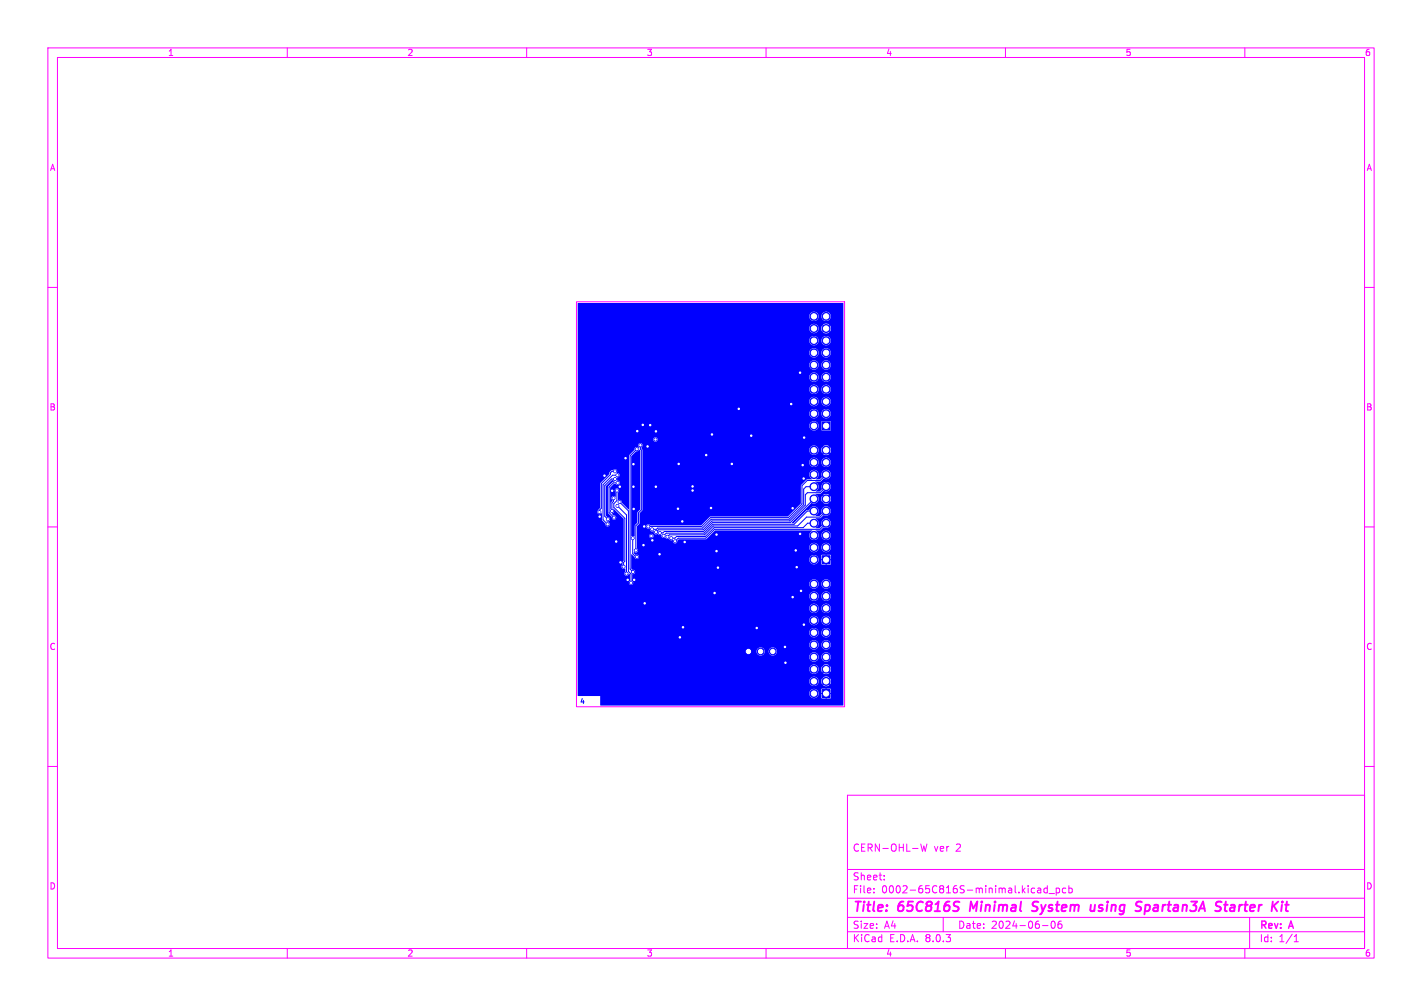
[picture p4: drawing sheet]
<svg xmlns="http://www.w3.org/2000/svg" width="297mm" height="210mm" viewBox="0 0 297 210" stroke-linecap="round" stroke-linejoin="round" font-family="sans-serif">
<defs><g id="words">
<g font-size="2.8" fill="#f0f">
<text x="178" y="190.9">Title:</text>
<text x="187.7" y="190.9">65C816S</text>
<text x="203.4" y="190.9">Minimal</text>
<text x="217.3" y="190.9">System</text>
<text x="230.2" y="190.9">using</text>
<text x="240.5" y="190.9">Spartan3A</text>
<text x="257.9" y="190.9">Starter</text>
</g>
<g font-size="2.1" fill="#f0f">
<text x="178" y="178">CERN-OHL-W</text>
<text x="195" y="178">ver</text>
<text x="199.7" y="178">2</text>
<text x="178" y="184">Sheet:</text>
<text x="178" y="186.7">File:</text>
<text x="184.1" y="186.7">0002-65C816S-minimal.kicad_pcb</text>
<text x="178" y="196.9">KiCad</text>
<text x="178" y="194.1">Size:</text>
<text x="184.7" y="194.1">A4</text>
<text x="185.7" y="196.9">E.D.A.</text>
<text x="193.3" y="196.9">8.0.3</text>
<text x="200" y="194.1">Date:</text>
<text x="207" y="194.1">2024-06-06</text>
<text x="263" y="194.3">Rev:</text>
<text x="263" y="196.9">Id:</text>
<text x="267.1" y="196.9">1/1</text>
<text x="269.4" y="194.3">A</text>
</g>
<g font-size="1.8" fill="#f0f">
<text x="35" y="11.9">1</text>
<text x="85" y="11.9">2</text>
<text x="135" y="11.9">3</text>
<text x="185" y="11.9">4</text>
<text x="235" y="11.9">5</text>
<text x="285" y="11.9">6</text>
<text x="10.3" y="35.9">A</text>
<text x="285.4" y="35.9">A</text>
<text x="10.3" y="85.9">B</text>
<text x="285.3" y="85.9">B</text>
<text x="10.3" y="135.9">C</text>
<text x="285.3" y="135.9">C</text>
<text x="10.3" y="185.9">D</text>
<text x="285.3" y="185.9">D</text>
<text x="35" y="199.9">1</text>
<text x="85" y="199.9">2</text>
<text x="135" y="199.9">3</text>
<text x="185" y="199.9">4</text>
<text x="235" y="199.9">5</text>
<text x="285" y="199.9">6</text>
</g>
<text font-size="1.4" fill="#00f" x="121.1" y="147">4</text>
</g></defs>
<g fill="#00f" stroke="#00f" stroke-width=".21">
<path d="M171.7 116h1.7v1.7h-1.7z"/>
<path d="M171.7 88.1h1.7v1.6h-1.7z"/>
<path d="M171.7 144h1.7v1.6h-1.7z"/>
<circle cx="170" cy="116.8" r=".82"/>
<circle cx="172.5" cy="114.3" r=".82"/>
<circle cx="170" cy="114.3" r=".82"/>
<circle cx="172.5" cy="111.8" r=".82"/>
<circle cx="170" cy="111.8" r=".82"/>
<circle cx="172.5" cy="109.2" r=".82"/>
<circle cx="170" cy="109.2" r=".82"/>
<circle cx="172.5" cy="106.7" r=".82"/>
<circle cx="170" cy="106.7" r=".82"/>
<circle cx="172.5" cy="104.1" r=".82"/>
<circle cx="170" cy="104.1" r=".82"/>
<circle cx="172.5" cy="101.6" r=".82"/>
<circle cx="170" cy="101.6" r=".82"/>
<circle cx="172.5" cy="99.1" r=".82"/>
<circle cx="170" cy="99.1" r=".82"/>
<circle cx="172.5" cy="96.5" r=".82"/>
<circle cx="170" cy="96.5" r=".82"/>
<circle cx="172.5" cy="94" r=".82"/>
<circle cx="170" cy="94" r=".82"/>
<circle cx="170" cy="88.9" r=".82"/>
<circle cx="172.5" cy="86.4" r=".82"/>
<circle cx="170" cy="86.4" r=".82"/>
<circle cx="172.5" cy="83.8" r=".82"/>
<circle cx="170" cy="83.8" r=".82"/>
<circle cx="172.5" cy="81.3" r=".82"/>
<circle cx="170" cy="81.3" r=".82"/>
<circle cx="172.5" cy="78.7" r=".82"/>
<circle cx="170" cy="78.7" r=".82"/>
<circle cx="172.5" cy="76.2" r=".82"/>
<circle cx="170" cy="76.2" r=".82"/>
<circle cx="172.5" cy="73.7" r=".82"/>
<circle cx="170" cy="73.7" r=".82"/>
<circle cx="172.5" cy="71.1" r=".82"/>
<circle cx="170" cy="71.1" r=".82"/>
<circle cx="172.5" cy="68.6" r=".82"/>
<circle cx="170" cy="68.6" r=".82"/>
<circle cx="172.5" cy="66" r=".82"/>
<circle cx="170" cy="66" r=".82"/>
<circle cx="170" cy="144.8" r=".82"/>
<circle cx="172.5" cy="142.2" r=".82"/>
<circle cx="170" cy="142.2" r=".82"/>
<circle cx="172.5" cy="139.7" r=".82"/>
<circle cx="170" cy="139.7" r=".82"/>
<circle cx="172.5" cy="137.2" r=".82"/>
<circle cx="170" cy="137.2" r=".82"/>
<circle cx="172.5" cy="134.6" r=".82"/>
<circle cx="170" cy="134.6" r=".82"/>
<circle cx="172.5" cy="132.1" r=".82"/>
<circle cx="170" cy="132.1" r=".82"/>
<circle cx="172.5" cy="129.5" r=".82"/>
<circle cx="170" cy="129.5" r=".82"/>
<circle cx="172.5" cy="127" r=".82"/>
<circle cx="170" cy="127" r=".82"/>
<circle cx="172.5" cy="124.5" r=".82"/>
<circle cx="170" cy="124.5" r=".82"/>
<circle cx="172.5" cy="121.9" r=".82"/>
<circle cx="170" cy="121.9" r=".82"/>
<circle cx="136.9" cy="91.8" r=".3"/>
<circle cx="136.1" cy="111.9" r=".3"/>
<circle cx="158.1" cy="131.1" r=".3"/>
<circle cx="129.6" cy="117.4" r=".3"/>
<circle cx="154.3" cy="85.4" r=".3"/>
<circle cx="128.7" cy="113.1" r=".3"/>
<circle cx="167.3" cy="123.4" r=".3"/>
<circle cx="167.9" cy="130.4" r=".3"/>
<circle cx="134.4" cy="113.8" r=".3"/>
<circle cx="149.7" cy="111.6" r=".3"/>
<circle cx="126.3" cy="99.3" r=".3"/>
<circle cx="132.4" cy="106.2" r=".3"/>
<circle cx="132.3" cy="101.6" r=".3"/>
<circle cx="133.1" cy="90" r=".3"/>
<circle cx="147.5" cy="95" r=".3"/>
<circle cx="167.9" cy="99.9" r=".3"/>
<circle cx="156.3" cy="136" r=".7"/>
<circle cx="148.7" cy="90.7" r=".3"/>
<circle cx="142.7" cy="130.9" r=".3"/>
<circle cx="131.1" cy="121.1" r=".3"/>
<circle cx="134.6" cy="109.9" r=".3"/>
<circle cx="165.3" cy="84.4" r=".3"/>
<circle cx="148.5" cy="106.1" r=".3"/>
<circle cx="166.4" cy="118.4" r=".3"/>
<circle cx="149.3" cy="123.8" r=".3"/>
<circle cx="135.3" cy="93.2" r=".3"/>
<circle cx="143" cy="113.2" r=".3"/>
<circle cx="141.6" cy="106.2" r=".3"/>
<circle cx="127.9" cy="102.5" r=".3"/>
<circle cx="142.5" cy="108.8" r=".3"/>
<circle cx="167.1" cy="77.8" r=".3"/>
<circle cx="141.8" cy="96.8" r=".3"/>
<circle cx="149.7" cy="115.1" r=".3"/>
<circle cx="164" cy="135.1" r=".3"/>
<circle cx="144.7" cy="101.5" r=".3"/>
<circle cx="134.7" cy="125.9" r=".3"/>
<circle cx="134.3" cy="88.7" r=".3"/>
<circle cx="137.8" cy="115.7" r=".3"/>
<circle cx="137" cy="101.6" r=".3"/>
<circle cx="130.7" cy="95.7" r=".3"/>
<circle cx="150" cy="118.5" r=".3"/>
<circle cx="137" cy="90" r=".3"/>
<circle cx="165.6" cy="124.6" r=".3"/>
<circle cx="132.5" cy="121.1" r=".3"/>
<circle cx="166.2" cy="114.9" r=".3"/>
<circle cx="168" cy="91.4" r=".3"/>
<circle cx="129.5" cy="101.6" r=".3"/>
<circle cx="125.3" cy="107.8" r=".3"/>
<circle cx="152.9" cy="96.8" r=".3"/>
<circle cx="136.3" cy="112.8" r=".3"/>
<circle cx="132.3" cy="96.9" r=".3"/>
<circle cx="144.7" cy="102.4" r=".3"/>
<circle cx="165.6" cy="106.1" r=".3"/>
<circle cx="167.1" cy="111.5" r=".3"/>
<circle cx="164.1" cy="138.3" r=".3"/>
<circle cx="167.7" cy="97.1" r=".3"/>
<circle cx="142" cy="133.1" r=".3"/>
<circle cx="156.9" cy="91" r=".3"/>
<circle cx="135.8" cy="88.8" r=".3"/>
<circle cx="137" cy="111.1" r=".3"/>
<circle cx="136.2" cy="110.5" r=".3"/>
<circle cx="139.4" cy="112.1" r=".3"/>
<circle cx="132.8" cy="114.9" r=".3"/>
<circle cx="133.8" cy="93" r=".3"/>
<circle cx="141" cy="113" r=".3"/>
<circle cx="135.4" cy="109.9" r=".3"/>
<circle cx="132.2" cy="112.4" r=".3"/>
<circle cx="133" cy="116.2" r=".3"/>
<circle cx="140.2" cy="112.4" r=".3"/>
<circle cx="138.6" cy="111.8" r=".3"/>
<circle cx="137.8" cy="111.2" r=".3"/>
<circle cx="128.2" cy="104" r=".3"/>
<circle cx="127.8" cy="106.7" r=".3"/>
<circle cx="129" cy="99.2" r=".3"/>
<circle cx="126.9" cy="109.5" r=".3"/>
<circle cx="158.9" cy="136" r=".7"/>
<circle cx="129" cy="100.8" r=".3"/>
<circle cx="128.3" cy="108.1" r=".3"/>
<circle cx="128.5" cy="100" r=".3"/>
<circle cx="127" cy="108.4" r=".3"/>
<circle cx="130.9" cy="119.8" r=".3"/>
<circle cx="129" cy="105.6" r=".3"/>
<circle cx="128.9" cy="102.4" r=".3"/>
<circle cx="130.3" cy="118.3" r=".3"/>
<circle cx="132.2" cy="119.4" r=".3"/>
<circle cx="133" cy="93.8" r=".3"/>
<circle cx="131.8" cy="121.7" r=".3"/>
<circle cx="129.4" cy="104.8" r=".3"/>
<circle cx="128.5" cy="98.4" r=".3"/>
<circle cx="125.2" cy="106.9" r=".3"/>
<circle cx="161.4" cy="136" r=".7"/>
</g>
<g fill="none" stroke="#00f" stroke-width=".21">
<path d="M128.5 98.4h-.7l-.3 .3v.4l-1.9 1.9v5.1l-.4 .4v.4M129 99.2h-1l-2 2v7.3l.9 1M133 93.8l-1.4 1.3v23.7l.6 .6M133.8 93v.7l.2 .3v12.4l-.6 .7v2.1l-.6 .6v5.1M172.5 99.1l-1.2 1.2h-2.7l-1.1 1.1v3.8l-2.8 2.9h-16.3l-1.8 1.8h-11.2M128.2 104v.7l-.4 .3v1.7M128.5 100h-.8l-1.4 1.4v6.4l.7 .6M128.9 102.4v2.1l-.7 .6v.8l2.3 2.3v8.9l-.2 .3v.9M129 105.6l1.9 1.9v12.3M129 100.8h-.9l-.9 .9v5.3l1.1 1.1M129.4 104.8l1.9 1.9v12.6l.5 .5v1.9M132.2 112.4v3.2l.6 .6h.2"/>
<path d="M170 104.1l-5 5h-16.2l-1.8 1.9h-8.2l-.3 .2h-.7M170 101.6h-1.6l-.5 .5v3.3l-3.1 3h-16.2l-1.9 1.8h-9.3l-.3 .3h-.9M170 109.2h-1.3l-.9 .9h-18.6l-1.9 1.9h-6l-.3 .4h-.8M170 106.7h-1.4l-2.7 2.8h-17l-1.8 1.8h-7.9l-.6 .5M172.5 101.6l-1.2 1.2h-2.6l-.5 .5v2.1l-3.3 3.4h-16.2l-1.8 1.8h-9.4l-.5 .5M172.5 109.2l-1.2 1.3h-22l-1.9 1.9h-5.7l-.7 .6M172.5 106.7l-1.2 1.3h-2.8l-1.9 1.8h-17.6l-1.8 1.9h-7.4l-.4 .4"/>
</g>
<g fill="#00f">
<path d="M132.8 94.2h.4l.3-.4 .2 .3v12.2l-.6 .7v2.1l-.5 .6-.1 2.3-.7-.1v-16.6z"/>
<path d="M120.7 63.3h55.4l.1 2.7h-2.7a.98 .98 0 0 0-1-.9 .98 .98 0 0 0-.9 .9h-.6v-.2a.98 .98 0 0 0-1.6-.5 .98 .98 0 0 0 .2 1.6 .98 .98 0 0 0 1.4-.9h.6v.2a.98 .98 0 0 0 1 .8 .98 .98 0 0 0 .9-1h2.7v2.6h-2.6l-.3-.7-.3 .4-.1-.2 .3-.3a1.01 1.01 0 0 0-1.3 0l.3 .3-.1 .2-.3-.4-.3 .7h-.5a.98 .98 0 0 0-1.4-.9 .98 .98 0 0 0-.2 1.7 .98 .98 0 0 0 1.6-.6v-.2h.5l.3 .6 .3-.3 .1 .1-.3 .4 .6 .2 .7-.2-.3-.4 .1-.1 .3 .3 .3-.6h2.6v2.5h-2.7v-.2a.98 .98 0 0 0-1.1-.8 .98 .98 0 0 0-.8 1h-.6v-.2a.98 .98 0 0 0-1.6-.6 .98 .98 0 0 0 .2 1.7 .98 .98 0 0 0 1.4-.9h.6v.2a.98 .98 0 0 0 1 .8 .98 .98 0 0 0 .9-1h2.7v2.6h-2.7v-.2a.98 .98 0 0 0-1.1-.8 .98 .98 0 0 0-.8 1h-.6v-.2a.98 .98 0 0 0-1.6-.6 .98 .98 0 0 0 .2 1.6 .98 .98 0 0 0 1.4-.8h.6v.2a.98 .98 0 0 0 1 .7 .98 .98 0 0 0 .9-.9h2.7v2.5h-2.7v-.2a.98 .98 0 0 0-1.1-.8 .98 .98 0 0 0-.8 1h-.6v-.2a.98 .98 0 0 0-1.6-.6 .98 .98 0 0 0 .2 1.7 .98 .98 0 0 0 1.4-.9h.6v.2a.98 .98 0 0 0 1 .8 .98 .98 0 0 0 .9-1h2.7v2.5h-2.7v-.2a.98 .98 0 0 0-1.1-.7 .98 .98 0 0 0-.8 .9h-.6v-.2a.98 .98 0 0 0-1.6-.5 .98 .98 0 0 0 .2 1.6 .98 .98 0 0 0 1.4-.9h.6v.2a.98 .98 0 0 0 1 .8 .98 .98 0 0 0 .9-1h2.7v2.6h-2.7v-.2a.98 .98 0 0 0-1.1-.8 .98 .98 0 0 0-.8 1h-.6v-.2a.98 .98 0 0 0-1.6-.6 .98 .98 0 0 0 .2 1.7 .98 .98 0 0 0 1.4-.9h.6v.2a.98 .98 0 0 0 1 .8 .98 .98 0 0 0 .9-1h2.7v2.5h-2.7v-.2a.98 .98 0 0 0-1.1-.8 .98 .98 0 0 0-.8 1h-.6v-.2a.98 .98 0 0 0-1.6-.6 .98 .98 0 0 0 .2 1.7 .98 .98 0 0 0 1.4-.9h.6v.2a.98 .98 0 0 0 1 .8 .98 .98 0 0 0 .9-1h2.7v2.6h-2.7v-.2a.98 .98 0 0 0-1.1-.8 .98 .98 0 0 0-.8 1h-.6v-.2a.98 .98 0 0 0-1.6-.6 .98 .98 0 0 0 .2 1.6 .98 .98 0 0 0 1.4-.8h.6v.2a.98 .98 0 0 0 1 .7 .98 .98 0 0 0 .9-.9h2.7v1.7l-4.5-.2-.1 .2v.8h-.6v-.2a.98 .98 0 0 0-1.6-.6 .98 .98 0 0 0 .2 1.7 .98 .98 0 0 0 1.4-.9h.6l.1 1h1.7l.1-.2v-1.6h2.7v3.6h-38.8a.46 .46 0 0 0-.7-.4 .46 .46 0 0 0-.1 .8 .46 .46 0 0 0 .7-.2l.1-.2h38.8v1.3h-42a.46 .46 0 0 0-.7-.4 .46 .46 0 0 0 0 .8l-.1 .2a.48 .48 0 0 0-.6-.3 .48 .48 0 0 0-.3 .6l-1.1 1.2v11.2l-1.5-1.4a.58 .58 0 0 0-.8-.6v-1.5a.47 .47 0 0 0 .1-.7 .47 .47 0 0 0-.7 0 .47 .47 0 0 0 .1 .7l-.1 .9a.48 .48 0 0 0-.7 0 .48 .48 0 0 0 .1 .7l-.3 .6-.1 1.3-.1-4.5 .8-.8h.4a.49 .49 0 0 0 .6 .2 .49 .49 0 0 0 .2-.6 .49 .49 0 0 0-.6-.3l.1-.6a.49 .49 0 0 0 .5-.5 .49 .49 0 0 0-.6-.5 .49 .49 0 0 0-.1-.7 .49 .49 0 0 0-.7 .2h-.3l-.4 .4v.4l-1.9 1.9v5.1l-.4 .5a.47 .47 0 0 0-.1 .7 .47 .47 0 0 0 .7-.1l.1 .1v1.3l.7 .8a.48 .48 0 0 0 .5 .6 .48 .48 0 0 0 .5-.6 .48 .48 0 0 0-.7-.4 .5 .5 0 0 0 .7-.4 .5 .5 0 0 0-.6-.6l-.3-.3v-6.1l1.3-1.3h.2l.3 .4h-.3l-1 1.1v5.3l.8 .9a.47 .47 0 0 0 .4 .6 .47 .47 0 0 0 .5-.5 .47 .47 0 0 0-.6-.4l-.3-.4a.56 .56 0 0 0 .4-.4 .56 .56 0 0 0-.2-.6h.2l2.1 2.1v8.7l-.3 .4v.5a.5 .5 0 0 0-.1 .7 .5 .5 0 0 0 .7 .1v.6a.49 .49 0 0 0 0 .9 .49 .49 0 0 0 .8-.5l.2 .2v1.3a.47 .47 0 0 0-.1 .7 .47 .47 0 0 0 .7 0 .47 .47 0 0 0-.2-.7v-1.3a.5 .5 0 0 0 .7-.5 .5 .5 0 0 0-.6-.5l-.3-.2 .1-3 .6 .6a.47 .47 0 0 0 .7 .3 .47 .47 0 0 0 .2-.6 .47 .47 0 0 0-.7-.2l-.3-.3v-.3a.5 .5 0 0 0 .7 0 .5 .5 0 0 0-.1-.7v-4.6l.6-.7v-2l.6-.7-.1-12.7a.45 .45 0 0 1 .1-.7v-.1h42v1h-2.6l-.3-.7-.3 .4-.1-.2 .3-.3-.7-.2-.6 .2 .3 .3-.1 .2-.3-.4-.3 .7h-.5v-.2a.98 .98 0 0 0-1.6-.6 .98 .98 0 0 0 .2 1.7 .98 .98 0 0 0 1.4-.9h.5l.3 .6 .3-.3 .1 .1-.3 .4a1.01 1.01 0 0 0 1.3 0l-.3-.4 .1-.1 .3 .3 .3-.6h2.6v2.5h-2.7a.98 .98 0 0 0-1-1 .98 .98 0 0 0-.9 1h-.6v-.2a.98 .98 0 0 0-1.6-.6 .98 .98 0 0 0 .2 1.7 .98 .98 0 0 0 1.4-.9h.6v.2a.98 .98 0 0 0 1 .8 .98 .98 0 0 0 .9-1h2.7v2.6l-2.7-.1a1 1 0 0 0-1.3-.9 1 1 0 0 0-.5 1.5l-.5 .5-.8-.1a1 1 0 0 0 .4-1.6 1 1 0 0 0-1.6 .1 1 1 0 0 0 .4 1.5l-1.1 .1-1.2 1.2v3.8l-2.8 2.7h-16.1l-2 1.9h-10.6a.47 .47 0 0 0-.6-.2 .47 .47 0 0 0-.2 .7 .47 .47 0 0 0 .7 .1l.1 .1a.52 .52 0 0 0 .2 .5 .52 .52 0 0 0 .6 0 .53 .53 0 0 0 .2 .6 .53 .53 0 0 0 .6 0 .5 .5 0 0 0 .7 .1l.1 .3h-1.7a.46 .46 0 0 0-.6-.4 .46 .46 0 0 0-.1 .7 .46 .46 0 0 0 .7-.2v-.1h1.7a.56 .56 0 0 0 .8 .3 .52 .52 0 0 0 .7 .2l.1 .1a.58 .58 0 0 0 .8 .2 .47 .47 0 0 0 .3 .8 .47 .47 0 0 0 .6-.6l.3-.3h5.6l2-1.9 20.2 .1a1 1 0 0 0-.3 1.6 1 1 0 0 0 1.5-.1 1 1 0 0 0-.4-1.5l1-.1 .6-.6a.99 .99 0 0 0 1.5-.5 .99 .99 0 0 0-.9-1.3 .99 .99 0 0 0-1 1.3l.1 .2-.5 .5-.9-.1a1.12 1.12 0 0 0 .7-1 1.12 1.12 0 0 0-.6-1h.9l.7-.6a.99 .99 0 0 0 1.5-.5 .99 .99 0 0 0-.9-1.3 .99 .99 0 0 0-1 1.3l.1 .1-.5 .5-.9-.1a1.01 1.01 0 0 0 .3-1.7 1.01 1.01 0 0 0-1.6 .6h-.5l-2.7 2.7h-.4l4.1-4.2a1.02 1.02 0 0 0 1.4-.5 1.02 1.02 0 0 0-.6-1.4h1l.7-.6a.99 .99 0 0 0 1.5-.8 .99 .99 0 0 0-1.3-1.1 .99 .99 0 0 0-.5 1.6l-.5 .4-.8-.1a1.03 1.03 0 0 0 .6-1 1.03 1.03 0 0 0-.8-.9l1.1-.1 .7-.6a1 1 0 0 0 1.5-.8h2.7v5h-2.6l-.3-.6-.3 .3-.1-.1 .3-.4a1.01 1.01 0 0 0-1.3 0l.3 .4-.1 .1-.3-.3-.3 .6 .3 .7 .3-.3 .1 .1-.3 .3a1.01 1.01 0 0 0 1.3 0l-.3-.3 .1-.1 .3 .3 .3-.7h2.6v7.7h-2.7a.98 .98 0 0 0-1.4-.9 .98 .98 0 0 0-.2 1.6 .98 .98 0 0 0 1.6-.5v-.2h2.7v2.5h-2.7a.98 .98 0 0 0-1-1 .98 .98 0 0 0-.9 1h-.6v-.2a.98 .98 0 0 0-1.6-.6 .98 .98 0 0 0 .2 1.7 .98 .98 0 0 0 1.4-.9h.6v.2a.98 .98 0 0 0 1 .8 .98 .98 0 0 0 .9-1h2.7v1.7h-2.6l-.2-.2h-.8v.5h-.2v-.5h-.7l-.2 .2v.7l.5 .1h-1v-.2a.98 .98 0 0 0-1.6-.5 .98 .98 0 0 0 .2 1.6 .98 .98 0 0 0 1.4-.9h1l-.5 .1 .1 1h.8v-.5h.2v.5h.8l.2-.2v-.8h-.5v-.2h.5v-.7h2.6v5.9h-2.7a.98 .98 0 0 0-1-1 .98 .98 0 0 0-.9 1h-.6v-.2a.98 .98 0 0 0-1.6-.6 .98 .98 0 0 0 .2 1.7 .98 .98 0 0 0 1.4-.9h.6v.2a.98 .98 0 0 0 1 .8 .98 .98 0 0 0 .9-1h2.7v2.6h-2.7v-.2a.98 .98 0 0 0-1.1-.8 .98 .98 0 0 0-.8 1h-.6v-.2a.98 .98 0 0 0-1.6-.6 .98 .98 0 0 0 .2 1.6 .98 .98 0 0 0 1.4-.8h.6v.2a.98 .98 0 0 0 1 .7 .98 .98 0 0 0 .9-.9h2.7v2.5h-2.7v-.2a.98 .98 0 0 0-1.1-.8 .98 .98 0 0 0-.8 1h-.6v-.2a.98 .98 0 0 0-1.6-.6 .98 .98 0 0 0 .2 1.7 .98 .98 0 0 0 1.4-.9h.6v.2a.98 .98 0 0 0 1 .8 .98 .98 0 0 0 .9-1h2.7v2.5h-2.7v-.2a.98 .98 0 0 0-1.1-.7 .98 .98 0 0 0-.8 .9h-.6v-.2a.98 .98 0 0 0-1.6-.5 .98 .98 0 0 0 .2 1.6 .98 .98 0 0 0 1.4-.9h.6v.2a.98 .98 0 0 0 1 .8 .98 .98 0 0 0 .9-1h2.7v2.6h-2.7v-.2a.98 .98 0 0 0-1.1-.8 .98 .98 0 0 0-.8 1h-.6v-.2a.98 .98 0 0 0-1.6-.6 .98 .98 0 0 0 .2 1.7 .98 .98 0 0 0 1.4-.9h.6v.2a.98 .98 0 0 0 1 .8 .98 .98 0 0 0 .9-1h2.7v2.5h-2.7v-.2a.98 .98 0 0 0-1.1-.8 .98 .98 0 0 0-.8 1h-.6v-.2a.98 .98 0 0 0-1.6-.6 .98 .98 0 0 0 .2 1.7 .98 .98 0 0 0 1.4-.9h.6v.2a.98 .98 0 0 0 1 .8 .98 .98 0 0 0 .9-1h2.7v1.4h-13.9l-.1-.2a.86 .86 0 0 0-.9-.7 .86 .86 0 0 0-.8 .9h-.8v-.2a.86 .86 0 0 0-1.4-.5 .86 .86 0 0 0 .2 1.5 .86 .86 0 0 0 1.2-.8h.8l.1 .2a.86 .86 0 0 0 .9 .7 .86 .86 0 0 0 .8-.9h13.9v1.2h-2.7v-.2a.98 .98 0 0 0-1.1-.8 .98 .98 0 0 0-.8 1h-.6v-.2a.98 .98 0 0 0-1.6-.6 .98 .98 0 0 0 .2 1.6 .98 .98 0 0 0 1.4-.8h.6v.2a.98 .98 0 0 0 1 .7 .98 .98 0 0 0 .9-.9h2.7v2.5h-2.6l-.3-.7-.3 .4-.1-.2 .3-.3a1.01 1.01 0 0 0-1.3 0l.3 .3-.1 .2-.3-.4-.3 .7h-.5a.98 .98 0 0 0-1.4-.9 .98 .98 0 0 0-.2 1.7 .98 .98 0 0 0 1.6-.6v-.2h.5l.3 .7 .3-.4 .1 .2-.3 .3 .6 .2 .7-.2-.3-.3 .1-.2 .3 .4 .3-.7h2.6v2.5h-2.6l-.3-.6-.3 .3-.1-.1 .3-.4a1.01 1.01 0 0 0-1.3 0l.3 .4-.1 .1-.3-.3-.3 .6h-.5a.98 .98 0 0 0-1.4-.8 .98 .98 0 0 0-.2 1.6 .98 .98 0 0 0 1.6-.6v-.2h.5l.3 .7 .3-.3 .1 .1-.3 .3 .6 .3 .7-.3-.3-.3 .1-.1 .3 .3 .3-.7h2.6v1.7h-2.6l-.2-.1h-.8v.4h-.2v-.4h-.7l-.2 .1v.8l.5 .1h-1v-.2a.98 .98 0 0 0-1.6-.6 .98 .98 0 0 0 .2 1.7 .98 .98 0 0 0 1.4-.9h1l-.5 .1 .1 .9h.8v-.5h.2v.5h.8l.2-.2v-.7h-.5v-.2h.5v-.8h2.6l-.1 3.4h-50.7v-2h-4.7z"/>
</g>
<g fill="#fff" stroke="#fff" stroke-width=".21">
<circle cx="136.9" cy="91.8" r=".15"/>
<circle cx="136.1" cy="111.9" r=".15"/>
<circle cx="158.1" cy="131.1" r=".15"/>
<circle cx="129.6" cy="117.4" r=".15"/>
<circle cx="154.3" cy="85.4" r=".15"/>
<circle cx="128.7" cy="113" r=".15"/>
<circle cx="167.3" cy="123.3" r=".15"/>
<circle cx="167.9" cy="130.4" r=".15"/>
<circle cx="134.4" cy="113.8" r=".15"/>
<circle cx="149.7" cy="111.6" r=".15"/>
<circle cx="126.3" cy="99.3" r=".15"/>
<circle cx="132.4" cy="106.3" r=".15"/>
<circle cx="132.3" cy="101.6" r=".15"/>
<circle cx="133.1" cy="90" r=".15"/>
<circle cx="147.5" cy="95" r=".15"/>
<circle cx="167.9" cy="99.9" r=".15"/>
<circle cx="156.3" cy="136" r=".45"/>
<circle cx="148.7" cy="90.7" r=".15"/>
<circle cx="142.7" cy="131" r=".15"/>
<circle cx="131.1" cy="121" r=".15"/>
<circle cx="134.6" cy="109.9" r=".15"/>
<circle cx="165.3" cy="84.3" r=".15"/>
<circle cx="148.5" cy="106" r=".15"/>
<circle cx="166.4" cy="118.4" r=".15"/>
<circle cx="149.3" cy="123.8" r=".15"/>
<circle cx="135.3" cy="93.2" r=".15"/>
<circle cx="143" cy="113.2" r=".15"/>
<circle cx="141.6" cy="106.2" r=".15"/>
<circle cx="127.9" cy="102.4" r=".15"/>
<circle cx="142.5" cy="108.9" r=".15"/>
<circle cx="167.1" cy="77.8" r=".15"/>
<circle cx="141.8" cy="96.9" r=".15"/>
<circle cx="149.7" cy="115" r=".15"/>
<circle cx="164" cy="135" r=".15"/>
<circle cx="144.7" cy="101.6" r=".15"/>
<circle cx="134.7" cy="126" r=".15"/>
<circle cx="134.3" cy="88.7" r=".15"/>
<circle cx="137.8" cy="115.7" r=".15"/>
<circle cx="137" cy="101.6" r=".15"/>
<circle cx="130.7" cy="95.6" r=".15"/>
<circle cx="150" cy="118.5" r=".15"/>
<circle cx="137" cy="90" r=".15"/>
<circle cx="165.6" cy="124.6" r=".15"/>
<circle cx="132.5" cy="121" r=".15"/>
<circle cx="166.2" cy="114.9" r=".15"/>
<circle cx="168" cy="91.3" r=".15"/>
<circle cx="129.5" cy="101.6" r=".15"/>
<circle cx="125.3" cy="107.9" r=".15"/>
<circle cx="152.9" cy="96.9" r=".15"/>
<circle cx="136.3" cy="112.8" r=".15"/>
<circle cx="132.3" cy="96.9" r=".15"/>
<circle cx="144.7" cy="102.4" r=".15"/>
<circle cx="165.6" cy="106.1" r=".15"/>
<circle cx="167.1" cy="111.4" r=".15"/>
<circle cx="164.1" cy="138.3" r=".15"/>
<circle cx="167.7" cy="97.1" r=".15"/>
<circle cx="142" cy="133" r=".15"/>
<circle cx="156.9" cy="90.9" r=".15"/>
<circle cx="135.8" cy="88.7" r=".15"/>
<circle cx="137" cy="111.1" r=".15"/>
<circle cx="136.2" cy="110.5" r=".15"/>
<circle cx="139.4" cy="112" r=".15"/>
<circle cx="132.8" cy="114.9" r=".15"/>
<circle cx="133.8" cy="92.9" r=".15"/>
<circle cx="141" cy="113" r=".15"/>
<circle cx="135.4" cy="109.9" r=".15"/>
<circle cx="132.2" cy="112.3" r=".15"/>
<circle cx="133" cy="116.3" r=".15"/>
<circle cx="140.2" cy="112.3" r=".15"/>
<circle cx="138.6" cy="111.9" r=".15"/>
<circle cx="137.8" cy="111.3" r=".15"/>
<circle cx="128.2" cy="104" r=".15"/>
<circle cx="127.8" cy="106.7" r=".15"/>
<circle cx="129" cy="99.2" r=".15"/>
<circle cx="126.9" cy="109.5" r=".15"/>
<circle cx="158.9" cy="136" r=".45"/>
<circle cx="129" cy="100.8" r=".15"/>
<circle cx="128.3" cy="108" r=".15"/>
<circle cx="128.5" cy="100" r=".15"/>
<circle cx="127" cy="108.4" r=".15"/>
<circle cx="130.9" cy="119.7" r=".15"/>
<circle cx="129" cy="105.6" r=".15"/>
<circle cx="128.9" cy="102.4" r=".15"/>
<circle cx="130.3" cy="118.3" r=".15"/>
<circle cx="132.2" cy="119.4" r=".15"/>
<circle cx="133" cy="93.8" r=".15"/>
<circle cx="131.8" cy="121.6" r=".15"/>
<circle cx="129.4" cy="104.8" r=".15"/>
<circle cx="128.5" cy="98.4" r=".15"/>
<circle cx="125.2" cy="106.9" r=".15"/>
<circle cx="161.4" cy="136" r=".45"/>
<circle cx="172.5" cy="116.8" r=".55"/>
<circle cx="170" cy="116.8" r=".55"/>
<circle cx="172.5" cy="114.3" r=".55"/>
<circle cx="170" cy="114.3" r=".55"/>
<circle cx="172.5" cy="111.8" r=".55"/>
<circle cx="170" cy="111.8" r=".55"/>
<circle cx="172.5" cy="109.2" r=".55"/>
<circle cx="170" cy="109.2" r=".55"/>
<circle cx="172.5" cy="106.7" r=".55"/>
<circle cx="170" cy="106.7" r=".55"/>
<circle cx="172.5" cy="104.1" r=".55"/>
<circle cx="170" cy="104.1" r=".55"/>
<circle cx="172.5" cy="101.6" r=".55"/>
<circle cx="170" cy="101.6" r=".55"/>
<circle cx="172.5" cy="99.1" r=".55"/>
<circle cx="170" cy="99.1" r=".55"/>
<circle cx="172.5" cy="96.5" r=".55"/>
<circle cx="170" cy="96.5" r=".55"/>
<circle cx="172.5" cy="94" r=".55"/>
<circle cx="170" cy="94" r=".55"/>
<circle cx="172.5" cy="88.9" r=".55"/>
<circle cx="170" cy="88.9" r=".55"/>
<circle cx="172.5" cy="86.4" r=".55"/>
<circle cx="170" cy="86.4" r=".55"/>
<circle cx="172.5" cy="83.8" r=".55"/>
<circle cx="170" cy="83.8" r=".55"/>
<circle cx="172.5" cy="81.3" r=".55"/>
<circle cx="170" cy="81.3" r=".55"/>
<circle cx="172.5" cy="78.7" r=".55"/>
<circle cx="170" cy="78.7" r=".55"/>
<circle cx="172.5" cy="76.2" r=".55"/>
<circle cx="170" cy="76.2" r=".55"/>
<circle cx="172.5" cy="73.7" r=".55"/>
<circle cx="170" cy="73.7" r=".55"/>
<circle cx="172.5" cy="71.1" r=".55"/>
<circle cx="170" cy="71.1" r=".55"/>
<circle cx="172.5" cy="68.6" r=".55"/>
<circle cx="170" cy="68.6" r=".55"/>
<circle cx="172.5" cy="66" r=".55"/>
<circle cx="170" cy="66" r=".55"/>
<circle cx="172.5" cy="144.8" r=".55"/>
<circle cx="170" cy="144.8" r=".55"/>
<circle cx="172.5" cy="142.2" r=".55"/>
<circle cx="170" cy="142.2" r=".55"/>
<circle cx="172.5" cy="139.7" r=".55"/>
<circle cx="170" cy="139.7" r=".55"/>
<circle cx="172.5" cy="137.2" r=".55"/>
<circle cx="170" cy="137.2" r=".55"/>
<circle cx="172.5" cy="134.6" r=".55"/>
<circle cx="170" cy="134.6" r=".55"/>
<circle cx="172.5" cy="132.1" r=".55"/>
<circle cx="170" cy="132.1" r=".55"/>
<circle cx="172.5" cy="129.5" r=".55"/>
<circle cx="170" cy="129.5" r=".55"/>
<circle cx="172.5" cy="127" r=".55"/>
<circle cx="170" cy="127" r=".55"/>
<circle cx="172.5" cy="124.5" r=".55"/>
<circle cx="170" cy="124.5" r=".55"/>
<circle cx="172.5" cy="121.9" r=".55"/>
<circle cx="170" cy="121.9" r=".55"/>
</g>
<g fill="none" stroke="#f0f" stroke-width=".21">
<path d="M10 10h277v190h-277zM12 12h273v186h-273zM60 10v2M110 10v2M160 10v2M210 10v2M260 10v2M10 60h2M285 60h2M120.4 63h56v84.5h-56zM10 110h2M285 110h2"/>
<path d="M10 160h2M285 160h2M177 166h108v32h-108zM192.3 176.2l.4 1.5 .3-1.1 .2 1.1 .4-1.5M60 198v2M110 198v2M160 198v2M177 194.5h108M177 191.5h108M177 187.5h108M177 181.5h108M182.5 186.3v.1"/>
<path d="M182.5 185.5v.1M184.7 183.6v.1M184.7 182.8v.1M197 191.5v3M210 198v2M216.7 185.5h.6l.1 .9M217.4 185.8h-.5l-.2 .2 .2 .4 .5-.1M217.7 193.2h1.2M218.7 185.5l-.4-.1-.3 .3 .2 .6h.5M218.7 184.9v1.5M219.1 186.5h1.1M219.7 192.4a.81 .81 0 0 0 .3 1.4l.2-.1 .2-.5-.2-.8"/>
<path d="M220.6 185.5l.4-.1 .3 .3-.1 .6h-.6M220.6 185.4v1.5M221.2 192.4a1.17 1.17 0 0 0-.1 1.3h.6l.1-.5-.3-.3h-.3l-.2 .3M222.6 185.5l-.4-.1-.3 .3 .1 .6h.6M223.2 185.5l.5-.1 .3 .3-.2 .6h-.6M223.2 184.9v1.5M260 198v2M261 191.5v6.5M270.3 196.6h.9M270.3 195.5l.4-.4v1.5"/>
</g>
<g fill="none" stroke="#f0f" stroke-width=".4">
<path d="M200.1 188.2l.3 .1M202.8 188.2l-.3 2M216.6 190a.85 .85 0 0 1-1.1 .1M216.6 188.2l-.7 .1-.2 .5 .1 .3 .8 .3M228.6 190l-.6 .2M228.7 188.9l-.2 1.3M229.4 190.1l.2 .1M239.1 190.1h.8M239.3 188.9l-.3 2M239.8 188.9l-.5 .1M255.7 188.9h.7M256 188.2l-.2 1.7 .1 .2 .4 .1"/>
<path d="M257.2 189.4a.4 .4 0 0 0-.3 .4 .4 .4 0 0 0 .2 .4h.5M257.3 188.9l-.2 .1M268.4 188.9h.8M268.8 188.2l-.2 1.7v.2l.4 .1"/>
</g>
<use href="#words"/>
</svg>
